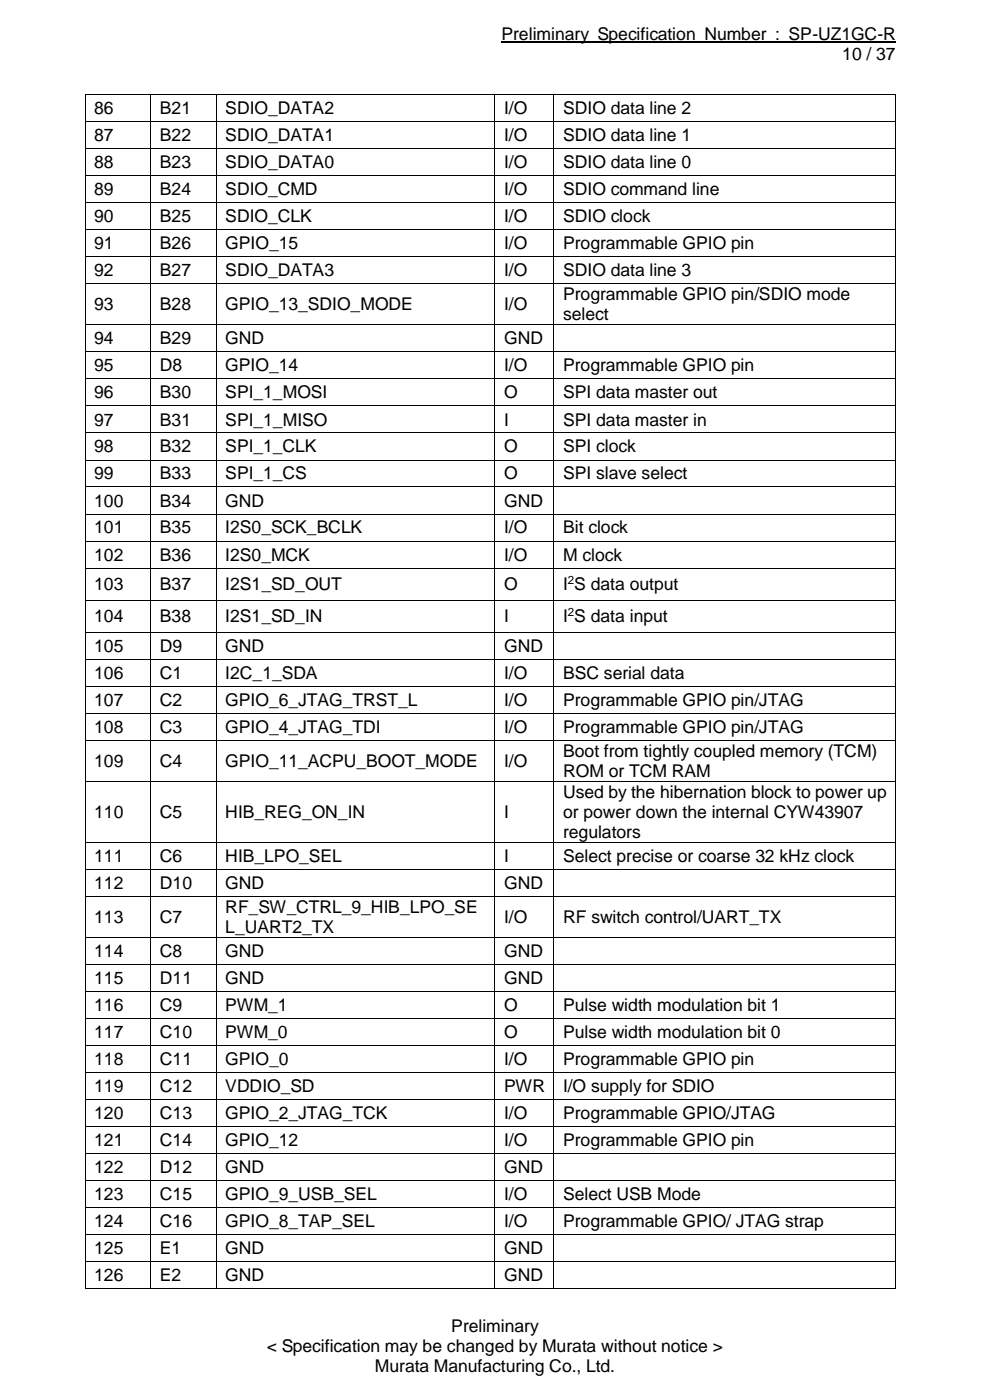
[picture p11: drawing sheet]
<svg xmlns="http://www.w3.org/2000/svg" width="210mm" height="297mm" viewBox="0 0 210 297" stroke-linecap="round" stroke-linejoin="round" font-family="sans-serif">
<defs><g id="words">
<g font-size="3.7">
<text x="106.4" y="8.4">Preliminary Specification Number : SP-UZ1GC-R</text>
<text x="178.7" y="12.7">10 / 37</text>
<text x="20" y="24.2">86</text>
<text x="20" y="29.9">87</text>
<text x="33.9" y="24.2">B21</text>
<text x="33.9" y="29.9">B22</text>
<text x="47.8" y="24.2">SDIO_DATA2</text>
<text x="47.8" y="29.9">SDIO_DATA1</text>
<text x="107" y="24.2">I/O</text>
<text x="107" y="29.9">I/O</text>
<text x="119.4" y="24.2">SDIO data line 2</text>
<text x="119.4" y="29.9">SDIO data line 1</text>
<text x="20" y="35.7">88</text>
<text x="33.9" y="35.7">B23</text>
<text x="47.8" y="35.7">SDIO_DATA0</text>
<text x="107" y="35.7">I/O</text>
<text x="119.4" y="35.7">SDIO data line 0</text>
<text x="20" y="41.4">89</text>
<text x="33.9" y="41.4">B24</text>
<text x="47.8" y="41.4">SDIO_CMD</text>
<text x="107" y="41.4">I/O</text>
<text x="119.4" y="41.4">SDIO command line</text>
<text x="20" y="47.2">90</text>
<text x="33.9" y="47.2">B25</text>
<text x="47.8" y="47.2">SDIO_CLK</text>
<text x="107" y="47.2">I/O</text>
<text x="119.4" y="47.2">SDIO clock</text>
<text x="20" y="52.9">91</text>
<text x="33.9" y="52.9">B26</text>
<text x="47.8" y="52.9">GPIO_15</text>
<text x="107" y="52.9">I/O</text>
<text x="119.4" y="52.9">Programmable GPIO pin</text>
<text x="20" y="58.6">92</text>
<text x="33.9" y="58.6">B27</text>
<text x="47.8" y="58.6">SDIO_DATA3</text>
<text x="107" y="58.6">I/O</text>
<text x="119.4" y="58.6">SDIO data line 3</text>
<text x="20" y="65.8">93</text>
<text x="33.9" y="65.8">B28</text>
<text x="47.8" y="65.8">GPIO_13_SDIO_MODE</text>
<text x="107" y="65.8">I/O</text>
<text x="119.4" y="63.7">Programmable GPIO pin/SDIO mode</text>
<text x="119.4" y="68">select</text>
<text x="20" y="73">94</text>
<text x="33.9" y="73">B29</text>
<text x="47.8" y="73">GND</text>
<text x="107" y="73">GND</text>
<text x="20" y="78.8">95</text>
<text x="33.9" y="78.8">D8</text>
<text x="47.8" y="78.8">GPIO_14</text>
<text x="107" y="78.8">I/O</text>
<text x="119.4" y="78.8">Programmable GPIO pin</text>
<text x="20" y="84.5">96</text>
<text x="33.9" y="84.5">B30</text>
<text x="47.8" y="84.5">SPI_1_MOSI</text>
<text x="107" y="84.5">O</text>
<text x="119.4" y="84.5">SPI data master out</text>
<text x="20" y="90.3">97</text>
<text x="20" y="96">98</text>
<text x="33.9" y="90.3">B31</text>
<text x="33.9" y="96">B32</text>
<text x="47.8" y="90.3">SPI_1_MISO</text>
<text x="47.8" y="96">SPI_1_CLK</text>
<text x="107" y="90.3">I</text>
<text x="107" y="96">O</text>
<text x="119.4" y="90.3">SPI data master in</text>
<text x="119.4" y="96">SPI clock</text>
<text x="20" y="101.7">99</text>
<text x="33.9" y="101.7">B33</text>
<text x="47.8" y="101.7">SPI_1_CS</text>
<text x="107" y="101.7">O</text>
<text x="119.4" y="101.7">SPI slave select</text>
<text x="20" y="107.5">100</text>
<text x="33.9" y="107.5">B34</text>
<text x="47.8" y="107.5">GND</text>
<text x="107" y="107.5">GND</text>
<text x="20" y="113.2">101</text>
<text x="33.9" y="113.2">B35</text>
<text x="47.8" y="113.2">I2S0_SCK_BCLK</text>
<text x="107" y="113.2">I/O</text>
<text x="119.4" y="113.2">Bit clock</text>
<text x="20" y="118.9">102</text>
<text x="33.9" y="118.9">B36</text>
<text x="47.8" y="118.9">I2S0_MCK</text>
<text x="107" y="118.9">I/O</text>
<text x="119.4" y="118.9">M clock</text>
<text x="20" y="125.2">103</text>
<text x="33.9" y="125.2">B37</text>
<text x="47.8" y="125.2">I2S1_SD_OUT</text>
<text x="107" y="125.2">O</text>
<text x="119.4" y="125.2">I S data output</text>
<text x="20" y="132">104</text>
<text x="33.9" y="132">B38</text>
<text x="47.8" y="132">I2S1_SD_IN</text>
<text x="107" y="132">I</text>
<text x="119.4" y="132">I S data input</text>
<text x="20" y="138.2">105</text>
<text x="20" y="144">106</text>
<text x="33.9" y="138.2">D9</text>
<text x="33.9" y="144">C1</text>
<text x="47.8" y="138.2">GND</text>
<text x="47.8" y="144">I2C_1_SDA</text>
<text x="107" y="138.2">GND</text>
<text x="107" y="144">I/O</text>
<text x="119.4" y="144">BSC serial data</text>
<text x="20" y="149.7">107</text>
<text x="33.9" y="149.7">C2</text>
<text x="47.8" y="149.7">GPIO_6_JTAG_TRST_L</text>
<text x="107" y="149.7">I/O</text>
<text x="119.4" y="149.7">Programmable GPIO pin/JTAG</text>
<text x="20" y="155.4">108</text>
<text x="33.9" y="155.4">C3</text>
<text x="47.8" y="155.4">GPIO_4_JTAG_TDI</text>
<text x="107" y="155.4">I/O</text>
<text x="119.4" y="155.4">Programmable GPIO pin/JTAG</text>
<text x="119.4" y="160.5">Boot from tightly coupled memory (TCM)</text>
<text x="20" y="162.7">109</text>
<text x="33.9" y="162.7">C4</text>
<text x="47.8" y="162.7">GPIO_11_ACPU_BOOT_MODE</text>
<text x="107" y="162.7">I/O</text>
<text x="119.4" y="164.8">ROM or TCM RAM</text>
<text x="20" y="173.5">110</text>
<text x="33.9" y="173.5">C5</text>
<text x="47.8" y="173.5">HIB_REG_ON_IN</text>
<text x="107" y="173.5">I</text>
<text x="119.4" y="169.2">Used by the hibernation block to power up</text>
<text x="119.4" y="173.5">or power down the internal CYW43907</text>
<text x="119.4" y="177.7">regulators</text>
<text x="20" y="182.8">111</text>
<text x="33.9" y="182.8">C6</text>
<text x="47.8" y="182.8">HIB_LPO_SEL</text>
<text x="107" y="182.8">I</text>
<text x="119.4" y="182.8">Select precise or coarse 32 kHz clock</text>
<text x="20" y="188.5">112</text>
<text x="33.9" y="188.5">D10</text>
<text x="47.8" y="188.5">GND</text>
<text x="107" y="188.5">GND</text>
<text x="20" y="195.8">113</text>
<text x="33.9" y="195.8">C7</text>
<text x="47.8" y="193.6">RF_SW_CTRL_9_HIB_LPO_SE</text>
<text x="47.8" y="197.9">L_UART2_TX</text>
<text x="107" y="195.8">I/O</text>
<text x="119.4" y="195.8">RF switch control/UART_TX</text>
<text x="20" y="203">114</text>
<text x="33.9" y="203">C8</text>
<text x="47.8" y="203">GND</text>
<text x="107" y="203">GND</text>
<text x="20" y="208.7">115</text>
<text x="33.9" y="208.7">D11</text>
<text x="47.8" y="208.7">GND</text>
<text x="107" y="208.7">GND</text>
<text x="20" y="214.5">116</text>
<text x="33.9" y="214.5">C9</text>
<text x="47.8" y="214.5">PWM_1</text>
<text x="107" y="214.5">O</text>
<text x="119.4" y="214.5">Pulse width modulation bit 1</text>
<text x="20" y="220.2">117</text>
<text x="33.9" y="220.2">C10</text>
<text x="47.8" y="220.2">PWM_0</text>
<text x="107" y="220.2">O</text>
<text x="119.4" y="220.2">Pulse width modulation bit 0</text>
<text x="20" y="225.9">118</text>
<text x="33.9" y="225.9">C11</text>
<text x="47.8" y="225.9">GPIO_0</text>
<text x="107" y="225.9">I/O</text>
<text x="119.4" y="225.9">Programmable GPIO pin</text>
<text x="20" y="231.6">119</text>
<text x="33.9" y="231.6">C12</text>
<text x="47.8" y="231.6">VDDIO_SD</text>
<text x="107" y="231.6">PWR</text>
<text x="119.4" y="231.6">I/O supply for SDIO</text>
<text x="20" y="237.4">120</text>
<text x="33.9" y="237.4">C13</text>
<text x="47.8" y="237.4">GPIO_2_JTAG_TCK</text>
<text x="107" y="237.4">I/O</text>
<text x="119.4" y="237.4">Programmable GPIO/JTAG</text>
<text x="20" y="243.1">121</text>
<text x="33.9" y="243.1">C14</text>
<text x="47.8" y="243.1">GPIO_12</text>
<text x="107" y="243.1">I/O</text>
<text x="119.4" y="243.1">Programmable GPIO pin</text>
<text x="20" y="248.9">122</text>
<text x="33.9" y="248.9">D12</text>
<text x="47.8" y="248.9">GND</text>
<text x="107" y="248.9">GND</text>
<text x="20" y="254.6">123</text>
<text x="33.9" y="254.6">C15</text>
<text x="47.8" y="254.6">GPIO_9_USB_SEL</text>
<text x="107" y="254.6">I/O</text>
<text x="119.4" y="254.6">Select USB Mode</text>
<text x="20" y="260.3">124</text>
<text x="33.9" y="260.3">C16</text>
<text x="47.8" y="260.3">GPIO_8_TAP_SEL</text>
<text x="107" y="260.3">I/O</text>
<text x="119.4" y="260.3">Programmable GPIO/ JTAG strap</text>
<text x="20" y="266.1">125</text>
<text x="33.9" y="266.1">E1</text>
<text x="47.8" y="266.1">GND</text>
<text x="107" y="266.1">GND</text>
<text x="20" y="271.8">126</text>
<text x="33.9" y="271.8">E2</text>
<text x="47.8" y="271.8">GND</text>
<text x="107" y="271.8">GND</text>
<text x="56.6" y="286.9">&lt; Specification may be changed by Murata without notice &gt;</text>
<text x="95.7" y="282.7">Preliminary</text>
<text x="79.5" y="291.2">Murata Manufacturing Co., Ltd.</text>
</g>
<g font-size="2.5">
<text x="120.5" y="124">2</text>
<text x="120.5" y="130.7">2</text>
</g>
</g></defs>
<path d="M106.4 8.9h83.6" fill="none" stroke="#000" stroke-width=".25"/>
<g fill="#000">
<path d="M18 20h.2v.2h-.2z" fill-rule="evenodd"/>
<path d="M18 20h.2v.2h-.2z" fill-rule="evenodd"/>
<path d="M18 25.7h.2v.2h-.2z" fill-rule="evenodd"/>
<path d="M18 31.5h.2v.1h-.2z" fill-rule="evenodd"/>
<path d="M18 37.2h.2v.2h-.2z" fill-rule="evenodd"/>
<path d="M31.9 20h.2v.2h-.2z" fill-rule="evenodd"/>
<path d="M31.9 25.7h.2v.2h-.2z" fill-rule="evenodd"/>
<path d="M31.9 31.5h.2v.1h-.2z" fill-rule="evenodd"/>
<path d="M31.9 37.2h.2v.2h-.2z" fill-rule="evenodd"/>
<path d="M45.8 20h.1v.2h-.1z" fill-rule="evenodd"/>
<path d="M45.8 25.7h.1v.2h-.1z" fill-rule="evenodd"/>
<path d="M45.8 31.5h.1v.1h-.1z" fill-rule="evenodd"/>
<path d="M45.8 37.2h.1v.2h-.1z" fill-rule="evenodd"/>
<path d="M104.9 20h.2v.2h-.2z" fill-rule="evenodd"/>
<path d="M104.9 25.7h.2v.2h-.2z" fill-rule="evenodd"/>
<path d="M104.9 31.5h.2v.1h-.2z" fill-rule="evenodd"/>
<path d="M104.9 37.2h.2v.2h-.2z" fill-rule="evenodd"/>
<path d="M117.4 20h.2v.2h-.2z" fill-rule="evenodd"/>
<path d="M117.4 25.7h.2v.2h-.2z" fill-rule="evenodd"/>
<path d="M117.4 31.5h.2v.1h-.2z" fill-rule="evenodd"/>
<path d="M117.4 37.2h.2v.2h-.2z" fill-rule="evenodd"/>
<path d="M190 20h.2v.2h-.2z" fill-rule="evenodd"/>
<path d="M190 20h.2v.2h-.2z" fill-rule="evenodd"/>
<path d="M190 25.7h.2v.2h-.2z" fill-rule="evenodd"/>
<path d="M190 31.5h.2v.1h-.2z" fill-rule="evenodd"/>
<path d="M190 37.2h.2v.2h-.2z" fill-rule="evenodd"/>
<path d="M18 42.9h.2v.2h-.2z" fill-rule="evenodd"/>
<path d="M18 48.7h.2v.2h-.2z" fill-rule="evenodd"/>
<path d="M18 54.4h.2v.2h-.2z" fill-rule="evenodd"/>
<path d="M31.9 42.9h.2v.2h-.2z" fill-rule="evenodd"/>
<path d="M31.9 48.7h.2v.2h-.2z" fill-rule="evenodd"/>
<path d="M31.9 54.4h.2v.2h-.2z" fill-rule="evenodd"/>
<path d="M45.8 42.9h.1v.2h-.1z" fill-rule="evenodd"/>
<path d="M45.8 48.7h.1v.2h-.1z" fill-rule="evenodd"/>
<path d="M45.8 54.4h.1v.2h-.1z" fill-rule="evenodd"/>
<path d="M104.9 42.9h.2v.2h-.2z" fill-rule="evenodd"/>
<path d="M104.9 48.7h.2v.2h-.2z" fill-rule="evenodd"/>
<path d="M104.9 54.4h.2v.2h-.2z" fill-rule="evenodd"/>
<path d="M117.4 42.9h.2v.2h-.2z" fill-rule="evenodd"/>
<path d="M117.4 48.7h.2v.2h-.2z" fill-rule="evenodd"/>
<path d="M117.4 54.4h.2v.2h-.2z" fill-rule="evenodd"/>
<path d="M190 42.9h.2v.2h-.2z" fill-rule="evenodd"/>
<path d="M190 48.7h.2v.2h-.2z" fill-rule="evenodd"/>
<path d="M190 54.4h.2v.2h-.2z" fill-rule="evenodd"/>
<path d="M18 60.1h.2v.2h-.2z" fill-rule="evenodd"/>
<path d="M18 68.8h.2v.2h-.2z" fill-rule="evenodd"/>
<path d="M18 74.6h.2v.1h-.2z" fill-rule="evenodd"/>
<path d="M31.9 60.1h.2v.2h-.2z" fill-rule="evenodd"/>
<path d="M31.9 68.8h.2v.2h-.2z" fill-rule="evenodd"/>
<path d="M31.9 74.6h.2v.1h-.2z" fill-rule="evenodd"/>
<path d="M45.8 60.1h.1v.2h-.1z" fill-rule="evenodd"/>
<path d="M45.8 68.8h.1v.2h-.1z" fill-rule="evenodd"/>
<path d="M45.8 74.6h.1v.1h-.1z" fill-rule="evenodd"/>
<path d="M104.9 60.1h.2v.2h-.2z" fill-rule="evenodd"/>
<path d="M104.9 68.8h.2v.2h-.2z" fill-rule="evenodd"/>
<path d="M104.9 74.6h.2v.1h-.2z" fill-rule="evenodd"/>
<path d="M117.4 60.1h.2v.2h-.2z" fill-rule="evenodd"/>
<path d="M117.4 68.8h.2v.2h-.2z" fill-rule="evenodd"/>
<path d="M117.4 74.6h.2v.1h-.2z" fill-rule="evenodd"/>
<path d="M190 60.1h.2v.2h-.2z" fill-rule="evenodd"/>
<path d="M190 68.8h.2v.2h-.2z" fill-rule="evenodd"/>
<path d="M190 74.6h.2v.1h-.2z" fill-rule="evenodd"/>
<path d="M18 80.3h.2v.2h-.2z" fill-rule="evenodd"/>
<path d="M18 86h.2v.2h-.2z" fill-rule="evenodd"/>
<path d="M18 91.8h.2v.1h-.2z" fill-rule="evenodd"/>
<path d="M18 97.5h.2v.2h-.2z" fill-rule="evenodd"/>
<path d="M31.9 80.3h.2v.2h-.2z" fill-rule="evenodd"/>
<path d="M31.9 86h.2v.2h-.2z" fill-rule="evenodd"/>
<path d="M31.9 91.8h.2v.1h-.2z" fill-rule="evenodd"/>
<path d="M31.9 97.5h.2v.2h-.2z" fill-rule="evenodd"/>
<path d="M45.8 80.3h.1v.2h-.1z" fill-rule="evenodd"/>
<path d="M45.8 86h.1v.2h-.1z" fill-rule="evenodd"/>
<path d="M45.8 91.8h.1v.1h-.1z" fill-rule="evenodd"/>
<path d="M45.8 97.5h.1v.2h-.1z" fill-rule="evenodd"/>
<path d="M104.9 80.3h.2v.2h-.2z" fill-rule="evenodd"/>
<path d="M104.9 86h.2v.2h-.2z" fill-rule="evenodd"/>
<path d="M104.9 91.8h.2v.1h-.2z" fill-rule="evenodd"/>
<path d="M104.9 97.5h.2v.2h-.2z" fill-rule="evenodd"/>
<path d="M117.4 80.3h.2v.2h-.2z" fill-rule="evenodd"/>
<path d="M117.4 86h.2v.2h-.2z" fill-rule="evenodd"/>
<path d="M117.4 91.8h.2v.1h-.2z" fill-rule="evenodd"/>
<path d="M117.4 97.5h.2v.2h-.2z" fill-rule="evenodd"/>
<path d="M190 80.3h.2v.2h-.2z" fill-rule="evenodd"/>
<path d="M190 86h.2v.2h-.2z" fill-rule="evenodd"/>
<path d="M190 91.8h.2v.1h-.2z" fill-rule="evenodd"/>
<path d="M190 97.5h.2v.2h-.2z" fill-rule="evenodd"/>
<path d="M18 103.2h.2v.2h-.2z" fill-rule="evenodd"/>
<path d="M18 109h.2v.2h-.2z" fill-rule="evenodd"/>
<path d="M18 114.7h.2v.2h-.2z" fill-rule="evenodd"/>
<path d="M31.9 103.2h.2v.2h-.2z" fill-rule="evenodd"/>
<path d="M31.9 109h.2v.2h-.2z" fill-rule="evenodd"/>
<path d="M31.9 114.7h.2v.2h-.2z" fill-rule="evenodd"/>
<path d="M45.8 103.2h.1v.2h-.1z" fill-rule="evenodd"/>
<path d="M45.8 109h.1v.2h-.1z" fill-rule="evenodd"/>
<path d="M45.8 114.7h.1v.2h-.1z" fill-rule="evenodd"/>
<path d="M104.9 103.2h.2v.2h-.2z" fill-rule="evenodd"/>
<path d="M104.9 109h.2v.2h-.2z" fill-rule="evenodd"/>
<path d="M104.9 114.7h.2v.2h-.2z" fill-rule="evenodd"/>
<path d="M117.4 103.2h.2v.2h-.2z" fill-rule="evenodd"/>
<path d="M117.4 109h.2v.2h-.2z" fill-rule="evenodd"/>
<path d="M117.4 114.7h.2v.2h-.2z" fill-rule="evenodd"/>
<path d="M190 103.2h.2v.2h-.2z" fill-rule="evenodd"/>
<path d="M190 109h.2v.2h-.2z" fill-rule="evenodd"/>
<path d="M190 114.7h.2v.2h-.2z" fill-rule="evenodd"/>
<path d="M18 120.5h.2v.1h-.2z" fill-rule="evenodd"/>
<path d="M18 127.2h.2v.2h-.2z" fill-rule="evenodd"/>
<path d="M18 134h.2v.2h-.2z" fill-rule="evenodd"/>
<path d="M18 139.8h.2v.1h-.2z" fill-rule="evenodd"/>
<path d="M31.9 120.5h.2v.1h-.2z" fill-rule="evenodd"/>
<path d="M31.9 127.2h.2v.2h-.2z" fill-rule="evenodd"/>
<path d="M31.9 134h.2v.2h-.2z" fill-rule="evenodd"/>
<path d="M31.9 139.8h.2v.1h-.2z" fill-rule="evenodd"/>
<path d="M45.8 120.5h.1v.1h-.1z" fill-rule="evenodd"/>
<path d="M45.8 127.2h.1v.2h-.1z" fill-rule="evenodd"/>
<path d="M45.8 134h.1v.2h-.1z" fill-rule="evenodd"/>
<path d="M45.8 139.8h.1v.1h-.1z" fill-rule="evenodd"/>
<path d="M104.9 120.5h.2v.1h-.2z" fill-rule="evenodd"/>
<path d="M104.9 127.2h.2v.2h-.2z" fill-rule="evenodd"/>
<path d="M104.9 134h.2v.2h-.2z" fill-rule="evenodd"/>
<path d="M104.9 139.8h.2v.1h-.2z" fill-rule="evenodd"/>
<path d="M117.4 120.5h.2v.1h-.2z" fill-rule="evenodd"/>
<path d="M117.4 127.2h.2v.2h-.2z" fill-rule="evenodd"/>
<path d="M117.4 134h.2v.2h-.2z" fill-rule="evenodd"/>
<path d="M117.4 139.8h.2v.1h-.2z" fill-rule="evenodd"/>
<path d="M190 120.5h.2v.1h-.2z" fill-rule="evenodd"/>
<path d="M190 127.2h.2v.2h-.2z" fill-rule="evenodd"/>
<path d="M190 134h.2v.2h-.2z" fill-rule="evenodd"/>
<path d="M190 139.8h.2v.1h-.2z" fill-rule="evenodd"/>
<path d="M18 145.5h.2v.1h-.2z" fill-rule="evenodd"/>
<path d="M18 151.2h.2v.2h-.2z" fill-rule="evenodd"/>
<path d="M18 157h.2v.1h-.2z" fill-rule="evenodd"/>
<path d="M31.9 145.5h.2v.1h-.2z" fill-rule="evenodd"/>
<path d="M31.9 151.2h.2v.2h-.2z" fill-rule="evenodd"/>
<path d="M31.9 157h.2v.1h-.2z" fill-rule="evenodd"/>
<path d="M45.8 145.5h.1v.1h-.1z" fill-rule="evenodd"/>
<path d="M45.8 151.2h.1v.2h-.1z" fill-rule="evenodd"/>
<path d="M45.8 157h.1v.1h-.1z" fill-rule="evenodd"/>
<path d="M104.9 145.5h.2v.1h-.2z" fill-rule="evenodd"/>
<path d="M104.9 151.2h.2v.2h-.2z" fill-rule="evenodd"/>
<path d="M104.9 157h.2v.1h-.2z" fill-rule="evenodd"/>
<path d="M117.4 145.5h.2v.1h-.2z" fill-rule="evenodd"/>
<path d="M117.4 151.2h.2v.2h-.2z" fill-rule="evenodd"/>
<path d="M117.4 157h.2v.1h-.2z" fill-rule="evenodd"/>
<path d="M190 145.5h.2v.1h-.2z" fill-rule="evenodd"/>
<path d="M190 151.2h.2v.2h-.2z" fill-rule="evenodd"/>
<path d="M190 157h.2v.1h-.2z" fill-rule="evenodd"/>
<path d="M18 165.6h.2v.2h-.2z" fill-rule="evenodd"/>
<path d="M18 178.6h.2v.2h-.2z" fill-rule="evenodd"/>
<path d="M31.9 165.6h.2v.2h-.2z" fill-rule="evenodd"/>
<path d="M31.9 178.6h.2v.2h-.2z" fill-rule="evenodd"/>
<path d="M45.8 165.6h.1v.2h-.1z" fill-rule="evenodd"/>
<path d="M45.8 178.6h.1v.2h-.1z" fill-rule="evenodd"/>
<path d="M104.9 165.6h.2v.2h-.2z" fill-rule="evenodd"/>
<path d="M104.9 178.6h.2v.2h-.2z" fill-rule="evenodd"/>
<path d="M117.4 165.6h.2v.2h-.2z" fill-rule="evenodd"/>
<path d="M117.4 178.6h.2v.2h-.2z" fill-rule="evenodd"/>
<path d="M190 165.6h.2v.2h-.2z" fill-rule="evenodd"/>
<path d="M190 178.6h.2v.2h-.2z" fill-rule="evenodd"/>
<path d="M18 184.3h.2v.2h-.2z" fill-rule="evenodd"/>
<path d="M18 190.1h.2v.1h-.2z" fill-rule="evenodd"/>
<path d="M18 198.8h.2v.1h-.2z" fill-rule="evenodd"/>
<path d="M31.9 184.3h.2v.2h-.2z" fill-rule="evenodd"/>
<path d="M31.9 190.1h.2v.1h-.2z" fill-rule="evenodd"/>
<path d="M31.9 198.8h.2v.1h-.2z" fill-rule="evenodd"/>
<path d="M45.8 184.3h.1v.2h-.1z" fill-rule="evenodd"/>
<path d="M45.8 190.1h.1v.1h-.1z" fill-rule="evenodd"/>
<path d="M45.8 198.8h.1v.1h-.1z" fill-rule="evenodd"/>
<path d="M104.9 184.3h.2v.2h-.2z" fill-rule="evenodd"/>
<path d="M104.9 190.1h.2v.1h-.2z" fill-rule="evenodd"/>
<path d="M104.9 198.8h.2v.1h-.2z" fill-rule="evenodd"/>
<path d="M117.4 184.3h.2v.2h-.2z" fill-rule="evenodd"/>
<path d="M117.4 190.1h.2v.1h-.2z" fill-rule="evenodd"/>
<path d="M117.4 198.8h.2v.1h-.2z" fill-rule="evenodd"/>
<path d="M190 184.3h.2v.2h-.2z" fill-rule="evenodd"/>
<path d="M190 190.1h.2v.1h-.2z" fill-rule="evenodd"/>
<path d="M190 198.8h.2v.1h-.2z" fill-rule="evenodd"/>
<path d="M18 204.5h.2v.2h-.2z" fill-rule="evenodd"/>
<path d="M18 210.3h.2v.1h-.2z" fill-rule="evenodd"/>
<path d="M18 216h.2v.1h-.2z" fill-rule="evenodd"/>
<path d="M31.9 204.5h.2v.2h-.2z" fill-rule="evenodd"/>
<path d="M31.9 210.3h.2v.1h-.2z" fill-rule="evenodd"/>
<path d="M31.9 216h.2v.1h-.2z" fill-rule="evenodd"/>
<path d="M45.8 204.5h.1v.2h-.1z" fill-rule="evenodd"/>
<path d="M45.8 210.3h.1v.1h-.1z" fill-rule="evenodd"/>
<path d="M45.8 216h.1v.1h-.1z" fill-rule="evenodd"/>
<path d="M104.9 204.5h.2v.2h-.2z" fill-rule="evenodd"/>
<path d="M104.9 210.3h.2v.1h-.2z" fill-rule="evenodd"/>
<path d="M104.9 216h.2v.1h-.2z" fill-rule="evenodd"/>
<path d="M117.4 204.5h.2v.2h-.2z" fill-rule="evenodd"/>
<path d="M117.4 210.3h.2v.1h-.2z" fill-rule="evenodd"/>
<path d="M117.4 216h.2v.1h-.2z" fill-rule="evenodd"/>
<path d="M190 204.5h.2v.2h-.2z" fill-rule="evenodd"/>
<path d="M190 210.3h.2v.1h-.2z" fill-rule="evenodd"/>
<path d="M190 216h.2v.1h-.2z" fill-rule="evenodd"/>
<path d="M18 221.7h.2v.2h-.2z" fill-rule="evenodd"/>
<path d="M18 227.4h.2v.2h-.2z" fill-rule="evenodd"/>
<path d="M18 233.2h.2v.1h-.2z" fill-rule="evenodd"/>
<path d="M18 238.9h.2v.2h-.2z" fill-rule="evenodd"/>
<path d="M31.9 221.7h.2v.2h-.2z" fill-rule="evenodd"/>
<path d="M31.9 227.4h.2v.2h-.2z" fill-rule="evenodd"/>
<path d="M31.9 233.2h.2v.1h-.2z" fill-rule="evenodd"/>
<path d="M31.9 238.9h.2v.2h-.2z" fill-rule="evenodd"/>
<path d="M45.8 221.7h.1v.2h-.1z" fill-rule="evenodd"/>
<path d="M45.8 227.4h.1v.2h-.1z" fill-rule="evenodd"/>
<path d="M45.8 233.2h.1v.1h-.1z" fill-rule="evenodd"/>
<path d="M45.8 238.9h.1v.2h-.1z" fill-rule="evenodd"/>
<path d="M104.9 221.7h.2v.2h-.2z" fill-rule="evenodd"/>
<path d="M104.9 227.4h.2v.2h-.2z" fill-rule="evenodd"/>
<path d="M104.9 233.2h.2v.1h-.2z" fill-rule="evenodd"/>
<path d="M104.9 238.9h.2v.2h-.2z" fill-rule="evenodd"/>
<path d="M117.4 221.7h.2v.2h-.2z" fill-rule="evenodd"/>
<path d="M117.4 227.4h.2v.2h-.2z" fill-rule="evenodd"/>
<path d="M117.4 233.2h.2v.1h-.2z" fill-rule="evenodd"/>
<path d="M117.4 238.9h.2v.2h-.2z" fill-rule="evenodd"/>
<path d="M190 221.7h.2v.2h-.2z" fill-rule="evenodd"/>
<path d="M190 227.4h.2v.2h-.2z" fill-rule="evenodd"/>
<path d="M190 233.2h.2v.1h-.2z" fill-rule="evenodd"/>
<path d="M190 238.9h.2v.2h-.2z" fill-rule="evenodd"/>
<path d="M18 244.6h.2v.2h-.2z" fill-rule="evenodd"/>
<path d="M18 250.4h.2v.1h-.2z" fill-rule="evenodd"/>
<path d="M18 256.1h.2v.2h-.2z" fill-rule="evenodd"/>
<path d="M31.9 244.6h.2v.2h-.2z" fill-rule="evenodd"/>
<path d="M31.9 250.4h.2v.1h-.2z" fill-rule="evenodd"/>
<path d="M31.9 256.1h.2v.2h-.2z" fill-rule="evenodd"/>
<path d="M45.8 244.6h.1v.2h-.1z" fill-rule="evenodd"/>
<path d="M45.8 250.4h.1v.1h-.1z" fill-rule="evenodd"/>
<path d="M45.8 256.1h.1v.2h-.1z" fill-rule="evenodd"/>
<path d="M104.9 244.6h.2v.2h-.2z" fill-rule="evenodd"/>
<path d="M104.9 250.4h.2v.1h-.2z" fill-rule="evenodd"/>
<path d="M104.9 256.1h.2v.2h-.2z" fill-rule="evenodd"/>
<path d="M117.4 244.6h.2v.2h-.2z" fill-rule="evenodd"/>
<path d="M117.4 250.4h.2v.1h-.2z" fill-rule="evenodd"/>
<path d="M117.4 256.1h.2v.2h-.2z" fill-rule="evenodd"/>
<path d="M190 244.6h.2v.2h-.2z" fill-rule="evenodd"/>
<path d="M190 250.4h.2v.1h-.2z" fill-rule="evenodd"/>
<path d="M190 256.1h.2v.2h-.2z" fill-rule="evenodd"/>
<path d="M18 261.8h.2v.2h-.2z" fill-rule="evenodd"/>
<path d="M18 267.6h.2v.2h-.2z" fill-rule="evenodd"/>
<path d="M18 273.3h.2v.2h-.2z" fill-rule="evenodd"/>
<path d="M18 273.3h.2v.2h-.2z" fill-rule="evenodd"/>
<path d="M31.9 261.8h.2v.2h-.2z" fill-rule="evenodd"/>
<path d="M31.9 267.6h.2v.2h-.2z" fill-rule="evenodd"/>
<path d="M31.9 273.3h.2v.2h-.2z" fill-rule="evenodd"/>
<path d="M45.8 261.8h.1v.2h-.1z" fill-rule="evenodd"/>
<path d="M45.8 267.6h.1v.2h-.1z" fill-rule="evenodd"/>
<path d="M45.8 273.3h.1v.2h-.1z" fill-rule="evenodd"/>
<path d="M104.9 261.8h.2v.2h-.2z" fill-rule="evenodd"/>
<path d="M104.9 267.6h.2v.2h-.2z" fill-rule="evenodd"/>
<path d="M104.9 273.3h.2v.2h-.2z" fill-rule="evenodd"/>
<path d="M117.4 261.8h.2v.2h-.2z" fill-rule="evenodd"/>
<path d="M117.4 267.6h.2v.2h-.2z" fill-rule="evenodd"/>
<path d="M117.4 273.3h.2v.2h-.2z" fill-rule="evenodd"/>
<path d="M190 261.8h.2v.2h-.2z" fill-rule="evenodd"/>
<path d="M190 267.6h.2v.2h-.2z" fill-rule="evenodd"/>
<path d="M190 273.3h.2v.2h-.2z" fill-rule="evenodd"/>
<path d="M190 273.3h.2v.2h-.2z" fill-rule="evenodd"/>
</g>
<g fill="none" stroke="#000" stroke-width=".21">
<path d="M18.1 20.2v5.5M18.1 25.9v5.6M18.1 31.6v5.6M18.1 37.4v5.5M18.2 20.1h13.7M18.2 25.8h13.7M18.2 31.5h13.7M18.2 37.3h13.7M32 20.2v5.5M32 25.9v5.6M32 31.6v5.6M32 37.4v5.5"/>
<path d="M32.1 20.1h13.7M32.1 25.8h13.7M32.1 31.5h13.7M32.1 37.3h13.7M45.9 20.2v5.5M45.9 25.9v5.6M45.9 31.6v5.6M45.9 37.4v5.5M45.9 20.1h59M45.9 25.8h59M45.9 31.5h59M45.9 37.3h59"/>
<path d="M105 20.2v5.5M105 25.9v5.6M105 31.6v5.6M105 37.4v5.5M105.1 20.1h12.3M105.1 25.8h12.3M105.1 31.5h12.3M105.1 37.3h12.3M117.5 20.2v5.5M117.5 25.9v5.6M117.5 31.6v5.6M117.5 37.4v5.5"/>
<path d="M117.6 20.1h72.4M117.6 25.8h72.4M117.6 31.5h72.4M117.6 37.3h72.4M190.1 20.2v5.5M190.1 25.9v5.6M190.1 31.6v5.6M190.1 37.4v5.5M18.1 43.1v5.6M18.1 48.9v5.5M18.1 54.6v5.5M18.2 43h13.7"/>
<path d="M18.2 48.8h13.7M18.2 54.5h13.7M32 43.1v5.6M32 48.9v5.5M32 54.6v5.5M32.1 43h13.7M32.1 48.8h13.7M32.1 54.5h13.7M45.9 43.1v5.6M45.9 48.9v5.5M45.9 54.6v5.5M45.9 43h59"/>
<path d="M45.9 48.8h59M45.9 54.5h59M105 43.1v5.6M105 48.9v5.5M105 54.6v5.5M105.1 43h12.3M105.1 48.8h12.3M105.1 54.5h12.3M117.5 43.1v5.6M117.5 48.9v5.5M117.5 54.6v5.5M117.6 43h72.4"/>
<path d="M117.6 48.8h72.4M117.6 54.5h72.4M190.1 43.1v5.6M190.1 48.9v5.5M190.1 54.6v5.5M18.1 60.3v8.5M18.1 69v5.6M18.1 74.7v5.6M18.2 60.2h13.7M18.2 68.9h13.7M18.2 74.6h13.7M32 60.3v8.5"/>
<path d="M32 69v5.6M32 74.7v5.6M32.1 60.2h13.7M32.1 68.9h13.7M32.1 74.6h13.7M45.9 60.3v8.5M45.9 69v5.6M45.9 74.7v5.6M45.9 60.2h59M45.9 68.9h59M45.9 74.6h59M105 60.3v8.5"/>
<path d="M105 69v5.6M105 74.7v5.6M105.1 60.2h12.3M105.1 68.9h12.3M105.1 74.6h12.3M117.5 60.3v8.5M117.5 69v5.6M117.5 74.7v5.6M117.6 60.2h72.4M117.6 68.9h72.4M117.6 74.6h72.4M190.1 60.3v8.5"/>
<path d="M190.1 69v5.6M190.1 74.7v5.6M18.1 80.5v5.5M18.1 86.2v5.6M18.1 91.9v5.6M18.1 97.7v5.5M18.2 80.4h13.7M18.2 86.1h13.7M18.2 91.8h13.7M18.2 97.6h13.7M32 80.5v5.5M32 86.2v5.6"/>
<path d="M32 91.9v5.6M32 97.7v5.5M32.1 80.4h13.7M32.1 86.1h13.7M32.1 91.8h13.7M32.1 97.6h13.7M45.9 80.5v5.5M45.9 86.2v5.6M45.9 91.9v5.6M45.9 97.7v5.5M45.9 80.4h59M45.9 86.1h59"/>
<path d="M45.9 91.8h59M45.9 97.6h59M105 80.5v5.5M105 86.2v5.6M105 91.9v5.6M105 97.7v5.5M105.1 80.4h12.3M105.1 86.1h12.3M105.1 91.8h12.3M105.1 97.6h12.3M117.5 80.5v5.5M117.5 86.2v5.6"/>
<path d="M117.5 91.9v5.6M117.5 97.7v5.5M117.6 80.4h72.4M117.6 86.1h72.4M117.6 91.8h72.4M117.6 97.6h72.4M190.1 80.5v5.5M190.1 86.2v5.6M190.1 91.9v5.6M190.1 97.7v5.5M18.1 103.4v5.6M18.1 109.2v5.5"/>
<path d="M18.1 114.9v5.6M18.2 103.3h13.7M18.2 109.1h13.7M18.2 114.8h13.7M32 103.4v5.6M32 109.2v5.5M32 114.9v5.6M32.1 103.3h13.7M32.1 109.1h13.7M32.1 114.8h13.7M45.9 103.4v5.6M45.9 109.2v5.5"/>
<path d="M45.9 114.9v5.6M45.9 103.3h59M45.9 109.1h59M45.9 114.8h59M105 103.4v5.6M105 109.2v5.5M105 114.9v5.6M105.1 103.3h12.3M105.1 109.1h12.3M105.1 114.8h12.3M117.5 103.4v5.6M117.5 109.2v5.5"/>
<path d="M117.5 114.9v5.6M117.6 103.3h72.4M117.6 109.1h72.4M117.6 114.8h72.4M190.1 103.4v5.6M190.1 109.2v5.5M190.1 114.9v5.6M18.1 120.6v6.6M18.1 127.4v6.6M18.1 134.2v5.6M18.1 139.9v5.6M18.2 120.5h13.7"/>
<path d="M18.2 127.3h13.7M18.2 134.1h13.7M18.2 139.8h13.7M32 120.6v6.6M32 127.4v6.6M32 134.2v5.6M32 139.9v5.6M32.1 120.5h13.7M32.1 127.3h13.7M32.1 134.1h13.7M32.1 139.8h13.7M45.9 120.6v6.6"/>
<path d="M45.9 127.4v6.6M45.9 134.2v5.6M45.9 139.9v5.6M45.9 120.5h59M45.9 127.3h59M45.9 134.1h59M45.9 139.8h59M105 120.6v6.6M105 127.4v6.6M105 134.2v5.6M105 139.9v5.6M105.1 120.5h12.3"/>
<path d="M105.1 127.3h12.3M105.1 134.1h12.3M105.1 139.8h12.3M117.5 120.6v6.6M117.5 127.4v6.6M117.5 134.2v5.6M117.5 139.9v5.6M117.6 120.5h72.4M117.6 127.3h72.4M117.6 134.1h72.4M117.6 139.8h72.4M190.1 120.6v6.6"/>
<path d="M190.1 127.4v6.6M190.1 134.2v5.6M190.1 139.9v5.6M18.1 145.6v5.6M18.1 151.4v5.6M18.1 157.1v8.5M18.2 145.6h13.7M18.2 151.3h13.7M18.2 157h13.7M32 145.6v5.6M32 151.4v5.6M32 157.1v8.5"/>
<path d="M32.1 145.6h13.7M32.1 151.3h13.7M32.1 157h13.7M45.9 145.6v5.6M45.9 151.4v5.6M45.9 157.1v8.5M45.9 145.6h59M45.9 151.3h59M45.9 157h59M105 145.6v5.6M105 151.4v5.6M105 157.1v8.5"/>
<path d="M105.1 145.6h12.3M105.1 151.3h12.3M105.1 157h12.3M117.5 145.6v5.6M117.5 151.4v5.6M117.5 157.1v8.5M117.6 145.6h72.4M117.6 151.3h72.4M117.6 157h72.4M190.1 145.6v5.6M190.1 151.4v5.6M190.1 157.1v8.5"/>
<path d="M18.1 165.8v12.8M18.1 178.8v5.5M18.2 165.7h13.7M18.2 178.7h13.7M32 165.8v12.8M32 178.8v5.5M32.1 165.7h13.7M32.1 178.7h13.7M45.9 165.8v12.8M45.9 178.8v5.5M45.9 165.7h59M45.9 178.7h59"/>
<path d="M105 165.8v12.8M105 178.8v5.5M105.1 165.7h12.3M105.1 178.7h12.3M117.5 165.8v12.8M117.5 178.8v5.5M117.6 165.7h72.4M117.6 178.7h72.4M190.1 165.8v12.8M190.1 178.8v5.5M18.1 184.5v5.6M18.1 190.2v8.6"/>
<path d="M18.1 198.9v5.6M18.2 184.4h13.7M18.2 190.1h13.7M18.2 198.9h13.7M32 184.5v5.6M32 190.2v8.6M32 198.9v5.6M32.1 184.4h13.7M32.1 190.1h13.7M32.1 198.9h13.7M45.9 184.5v5.6M45.9 190.2v8.6"/>
<path d="M45.9 198.9v5.6M45.9 184.4h59M45.9 190.1h59M45.9 198.9h59M105 184.5v5.6M105 190.2v8.6M105 198.9v5.6M105.1 184.4h12.3M105.1 190.1h12.3M105.1 198.9h12.3M117.5 184.5v5.6M117.5 190.2v8.6"/>
<path d="M117.5 198.9v5.6M117.6 184.4h72.4M117.6 190.1h72.4M117.6 198.9h72.4M190.1 184.5v5.6M190.1 190.2v8.6M190.1 198.9v5.6M18.1 204.7v5.6M18.1 210.4v5.6M18.1 216.1v5.6M18.2 204.6h13.7M18.2 210.3h13.7"/>
<path d="M18.2 216.1h13.7M32 204.7v5.6M32 210.4v5.6M32 216.1v5.6M32.1 204.6h13.7M32.1 210.3h13.7M32.1 216.1h13.7M45.9 204.7v5.6M45.9 210.4v5.6M45.9 216.1v5.6M45.9 204.6h59M45.9 210.3h59"/>
<path d="M45.9 216.1h59M105 204.7v5.6M105 210.4v5.6M105 216.1v5.6M105.1 204.6h12.3M105.1 210.3h12.3M105.1 216.1h12.3M117.5 204.7v5.6M117.5 210.4v5.6M117.5 216.1v5.6M117.6 204.6h72.4M117.6 210.3h72.4"/>
<path d="M117.6 216.1h72.4M190.1 204.7v5.6M190.1 210.4v5.6M190.1 216.1v5.6M18.1 221.9v5.5M18.1 227.6v5.6M18.1 233.3v5.6M18.1 239.1v5.5M18.2 221.8h13.7M18.2 227.5h13.7M18.2 233.2h13.7M18.2 239h13.7"/>
<path d="M32 221.9v5.5M32 227.6v5.6M32 233.3v5.6M32 239.1v5.5M32.1 221.8h13.7M32.1 227.5h13.7M32.1 233.2h13.7M32.1 239h13.7M45.9 221.9v5.5M45.9 227.6v5.6M45.9 233.3v5.6M45.9 239.1v5.5"/>
<path d="M45.9 221.8h59M45.9 227.5h59M45.9 233.2h59M45.9 239h59M105 221.9v5.5M105 227.6v5.6M105 233.3v5.6M105 239.1v5.5M105.1 221.8h12.3M105.1 227.5h12.3M105.1 233.2h12.3M105.1 239h12.3"/>
<path d="M117.5 221.9v5.5M117.5 227.6v5.6M117.5 233.3v5.6M117.5 239.1v5.5M117.6 221.8h72.4M117.6 227.5h72.4M117.6 233.2h72.4M117.6 239h72.4M190.1 221.9v5.5M190.1 227.6v5.6M190.1 233.3v5.6M190.1 239.1v5.5"/>
<path d="M18.1 244.8v5.6M18.1 250.5v5.6M18.1 256.3v5.5M18.2 244.7h13.7M18.2 250.4h13.7M18.2 256.2h13.7M32 244.8v5.6M32 250.5v5.6M32 256.3v5.5M32.1 244.7h13.7M32.1 250.4h13.7M32.1 256.2h13.7"/>
<path d="M45.9 244.8v5.6M45.9 250.5v5.6M45.9 256.3v5.5M45.9 244.7h59M45.9 250.4h59M45.9 256.2h59M105 244.8v5.6M105 250.5v5.6M105 256.3v5.5M105.1 244.7h12.3M105.1 250.4h12.3M105.1 256.2h12.3"/>
<path d="M117.5 244.8v5.6M117.5 250.5v5.6M117.5 256.3v5.5M117.6 244.7h72.4M117.6 250.4h72.4M117.6 256.2h72.4M190.1 244.8v5.6M190.1 250.5v5.6M190.1 256.3v5.5M18.1 262v5.6M18.1 267.8v5.5M18.2 261.9h13.7"/>
<path d="M18.2 267.7h13.7M18.2 273.4h13.7M32 262v5.6M32 267.8v5.5M32.1 261.9h13.7M32.1 267.7h13.7M32.1 273.4h13.7M45.9 262v5.6M45.9 267.8v5.5M45.9 261.9h59M45.9 267.7h59M45.9 273.4h59"/>
<path d="M105 262v5.6M105 267.8v5.5M105.1 261.9h12.3M105.1 267.7h12.3M105.1 273.4h12.3M117.5 262v5.6M117.5 267.8v5.5M117.6 261.9h72.4M117.6 267.7h72.4M117.6 273.4h72.4M190.1 262v5.6M190.1 267.8v5.5"/>
</g>
<use href="#words"/>
</svg>
